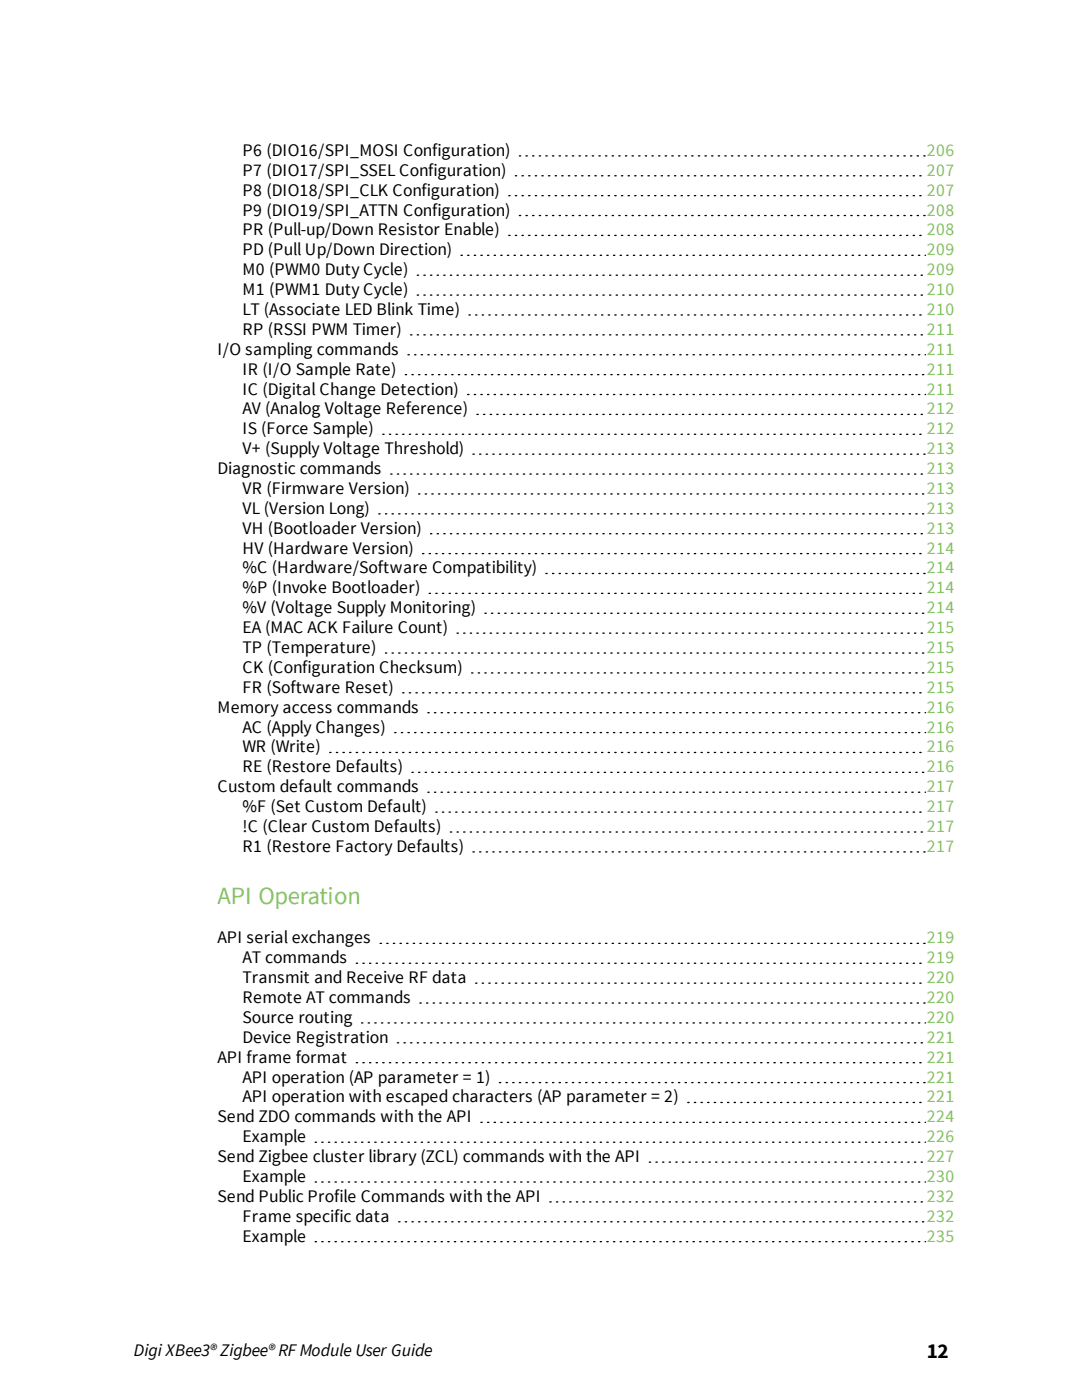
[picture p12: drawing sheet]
<svg xmlns="http://www.w3.org/2000/svg" width="216mm" height="279mm" viewBox="0 0 216 279" stroke-linecap="round" stroke-linejoin="round" font-family="sans-serif">
<defs><g id="words">
<text font-size="4.9" fill="#84c361" x="43.4" y="180.5">API Operation</text>
<text font-size="4.2" x="184.9" y="271.1">12</text>
<g font-size="3.5">
<text x="48.4" y="31.1">P6 (DIO16/SPI_MOSI Configuration)</text>
<text x="48.4" y="35.1">P7 (DIO17/SPI_SSEL Configuration)</text>
<text x="48.4" y="39">P8 (DIO18/SPI_CLK Configuration)</text>
<text x="48.4" y="43">P9 (DIO19/SPI_ATTN Configuration)</text>
<text x="48.4" y="47">PR (Pull-up/Down Resistor Enable)</text>
<text x="48.4" y="51">PD (Pull Up/Down Direction)</text>
<text x="48.4" y="54.9">M0 (PWM0 Duty Cycle)</text>
<text x="48.4" y="58.9">M1 (PWM1 Duty Cycle)</text>
<text x="48.4" y="62.9">LT (Associate LED Blink Time)</text>
<text x="43.4" y="70.8">I/O sampling commands</text>
<text x="48.4" y="66.8">RP (RSSI PWM Timer)</text>
<text x="48.4" y="74.8">IR (I/O Sample Rate)</text>
<text x="48.4" y="78.7">IC (Digital Change Detection)</text>
<text x="48.4" y="82.7">AV (Analog Voltage Reference)</text>
<text x="48.4" y="86.7">IS (Force Sample)</text>
<text x="43.4" y="94.6">Diagnostic commands</text>
<text x="48.4" y="90.6">V+ (Supply Voltage Threshold)</text>
<text x="48.4" y="98.6">VR (Firmware Version)</text>
<text x="48.4" y="102.5">VL (Version Long)</text>
<text x="48.4" y="106.5">VH (Bootloader Version)</text>
<text x="48.4" y="110.5">HV (Hardware Version)</text>
<text x="48.4" y="114.5">%C (Hardware/Software Compatibility)</text>
<text x="48.4" y="118.4">%P (Invoke Bootloader)</text>
<text x="48.4" y="122.4">%V (Voltage Supply Monitoring)</text>
<text x="48.4" y="126.4">EA (MAC ACK Failure Count)</text>
<text x="48.4" y="130.3">TP (Temperature)</text>
<text x="48.4" y="134.3">CK (Configuration Checksum)</text>
<text x="43.4" y="142.2">Memory access commands</text>
<text x="48.4" y="138.3">FR (Software Reset)</text>
<text x="48.4" y="146.2">AC (Apply Changes)</text>
<text x="48.4" y="150.2">WR (Write)</text>
<text x="48.4" y="154.1">RE (Restore Defaults)</text>
<text x="43.4" y="158.1">Custom default commands</text>
<text x="48.4" y="162.1">%F (Set Custom Default)</text>
<text x="48.4" y="166">!C (Clear Custom Defaults)</text>
<text x="48.4" y="170">R1 (Restore Factory Defaults)</text>
<text x="43.4" y="188.3">API serial exchanges</text>
<text x="48.4" y="192.2">AT commands</text>
<text x="48.4" y="196.2">Transmit and Receive RF data</text>
<text x="48.4" y="200.2">Remote AT commands</text>
<text x="48.4" y="204.1">Source routing</text>
<text x="48.4" y="208.1">Device Registration</text>
<text x="43.4" y="212.1">API frame format</text>
<text x="48.4" y="216.1">API operation (AP parameter = 1)</text>
<text x="48.4" y="220">API operation with escaped characters (AP parameter = 2)</text>
<text x="43.4" y="224">Send ZDO commands with the API</text>
<text x="48.4" y="228">Example</text>
<text x="43.4" y="231.9">Send Zigbee cluster library (ZCL) commands with the API</text>
<text x="43.4" y="239.9">Send Public Profile Commands with the API</text>
<text x="48.4" y="235.9">Example</text>
<text x="48.4" y="243.8">Frame specific data</text>
<text x="48.4" y="247.8">Example</text>
<text x="26.7" y="270.6">Digi XBee3®Zigbee®RFModule User Guide</text>
</g>
<g font-size="3.5" fill="#84c361">
<text x="184.9" y="31.1">206</text>
<text x="184.9" y="35.1">207</text>
<text x="184.9" y="39">207</text>
<text x="184.9" y="43">208</text>
<text x="184.9" y="47">208</text>
<text x="184.9" y="51">209</text>
<text x="184.9" y="54.9">209</text>
<text x="184.9" y="58.9">210</text>
<text x="184.9" y="62.9">210</text>
<text x="184.9" y="66.8">211</text>
<text x="184.9" y="70.8">211</text>
<text x="184.9" y="74.8">211</text>
<text x="184.9" y="78.7">211</text>
<text x="184.9" y="82.7">212</text>
<text x="184.9" y="86.7">212</text>
<text x="184.9" y="90.6">213</text>
<text x="184.9" y="94.6">213</text>
<text x="184.9" y="98.6">213</text>
<text x="184.9" y="102.5">213</text>
<text x="184.9" y="106.5">213</text>
<text x="184.9" y="110.5">214</text>
<text x="184.9" y="114.5">214</text>
<text x="184.9" y="118.4">214</text>
<text x="184.9" y="122.4">214</text>
<text x="184.9" y="126.4">215</text>
<text x="184.9" y="130.3">215</text>
<text x="184.9" y="134.3">215</text>
<text x="184.9" y="138.3">215</text>
<text x="184.9" y="142.2">216</text>
<text x="184.9" y="146.2">216</text>
<text x="184.9" y="150.2">216</text>
<text x="184.9" y="154.1">216</text>
<text x="184.9" y="158.1">217</text>
<text x="184.9" y="162.1">217</text>
<text x="184.9" y="166">217</text>
<text x="184.9" y="170">217</text>
<text x="184.9" y="188.3">219</text>
<text x="184.9" y="192.2">219</text>
<text x="184.9" y="196.2">220</text>
<text x="184.9" y="200.2">220</text>
<text x="184.9" y="204.1">220</text>
<text x="184.9" y="208.1">221</text>
<text x="184.9" y="212.1">221</text>
<text x="184.9" y="216.1">221</text>
<text x="184.9" y="220">221</text>
<text x="184.9" y="224">224</text>
<text x="184.9" y="228">226</text>
<text x="184.9" y="231.9">227</text>
<text x="184.9" y="235.9">230</text>
<text x="184.9" y="239.9">232</text>
<text x="184.9" y="243.8">232</text>
<text x="184.9" y="247.8">235</text>
</g>
</g></defs>
<g fill="none" stroke="#000" stroke-width=".26" stroke-dasharray=".3 1.1">
<path d="M101.5 39h83.2M102.8 35.1h81.9M103.6 31.1h81.1M83.3 54.9h101.4M83.3 58.9h101.4M92 51h92.7M101.5 47h83.2M103.6 43h81.1M80.9 74.8h103.8M81.4 70.8h103.3M81.9 66.8h102.8M93.3 78.7h91.4"/>
<path d="M93.6 62.9h91.1M76.4 86.7h108.3M78 94.6h106.7M83.5 98.6h101.2M94.4 90.6h90.3M95.2 82.7h89.5M75.6 102.5h109.1M84.3 110.5h100.4M85.6 118.4h99.1M85.9 106.5h98.8M108.9 114.5h75.8M76.9 130.3h107.8"/>
<path d="M80.3 138.3h104.4M91.2 126.4h93.5M94.1 134.3h90.6M96.8 122.4h87.9M65.8 150.2h118.9M78.8 146.2h105.9M82.2 154.1h102.5M85.4 142.2h99.3M85.4 158.1h99.3M87 162.1h97.7M89.9 166h94.8M94.4 170h90.3"/>
<path d="M71.1 192.2h113.6M75.8 188.3h108.9M94.9 196.2h89.8M71.1 212.1h113.6M72.1 204.1h112.6M79.3 208.1h105.4M83.8 200.2h100.9M99.7 216.1h85M62.9 228h121.8M62.9 235.9h121.8M96 224h88.7M109.7 239.9h75"/>
<path d="M129.6 231.9h55.1M137.2 220h47.5M62.9 247.8h121.8M79.6 243.8h105.1"/>
</g>
<use href="#words"/>
</svg>
